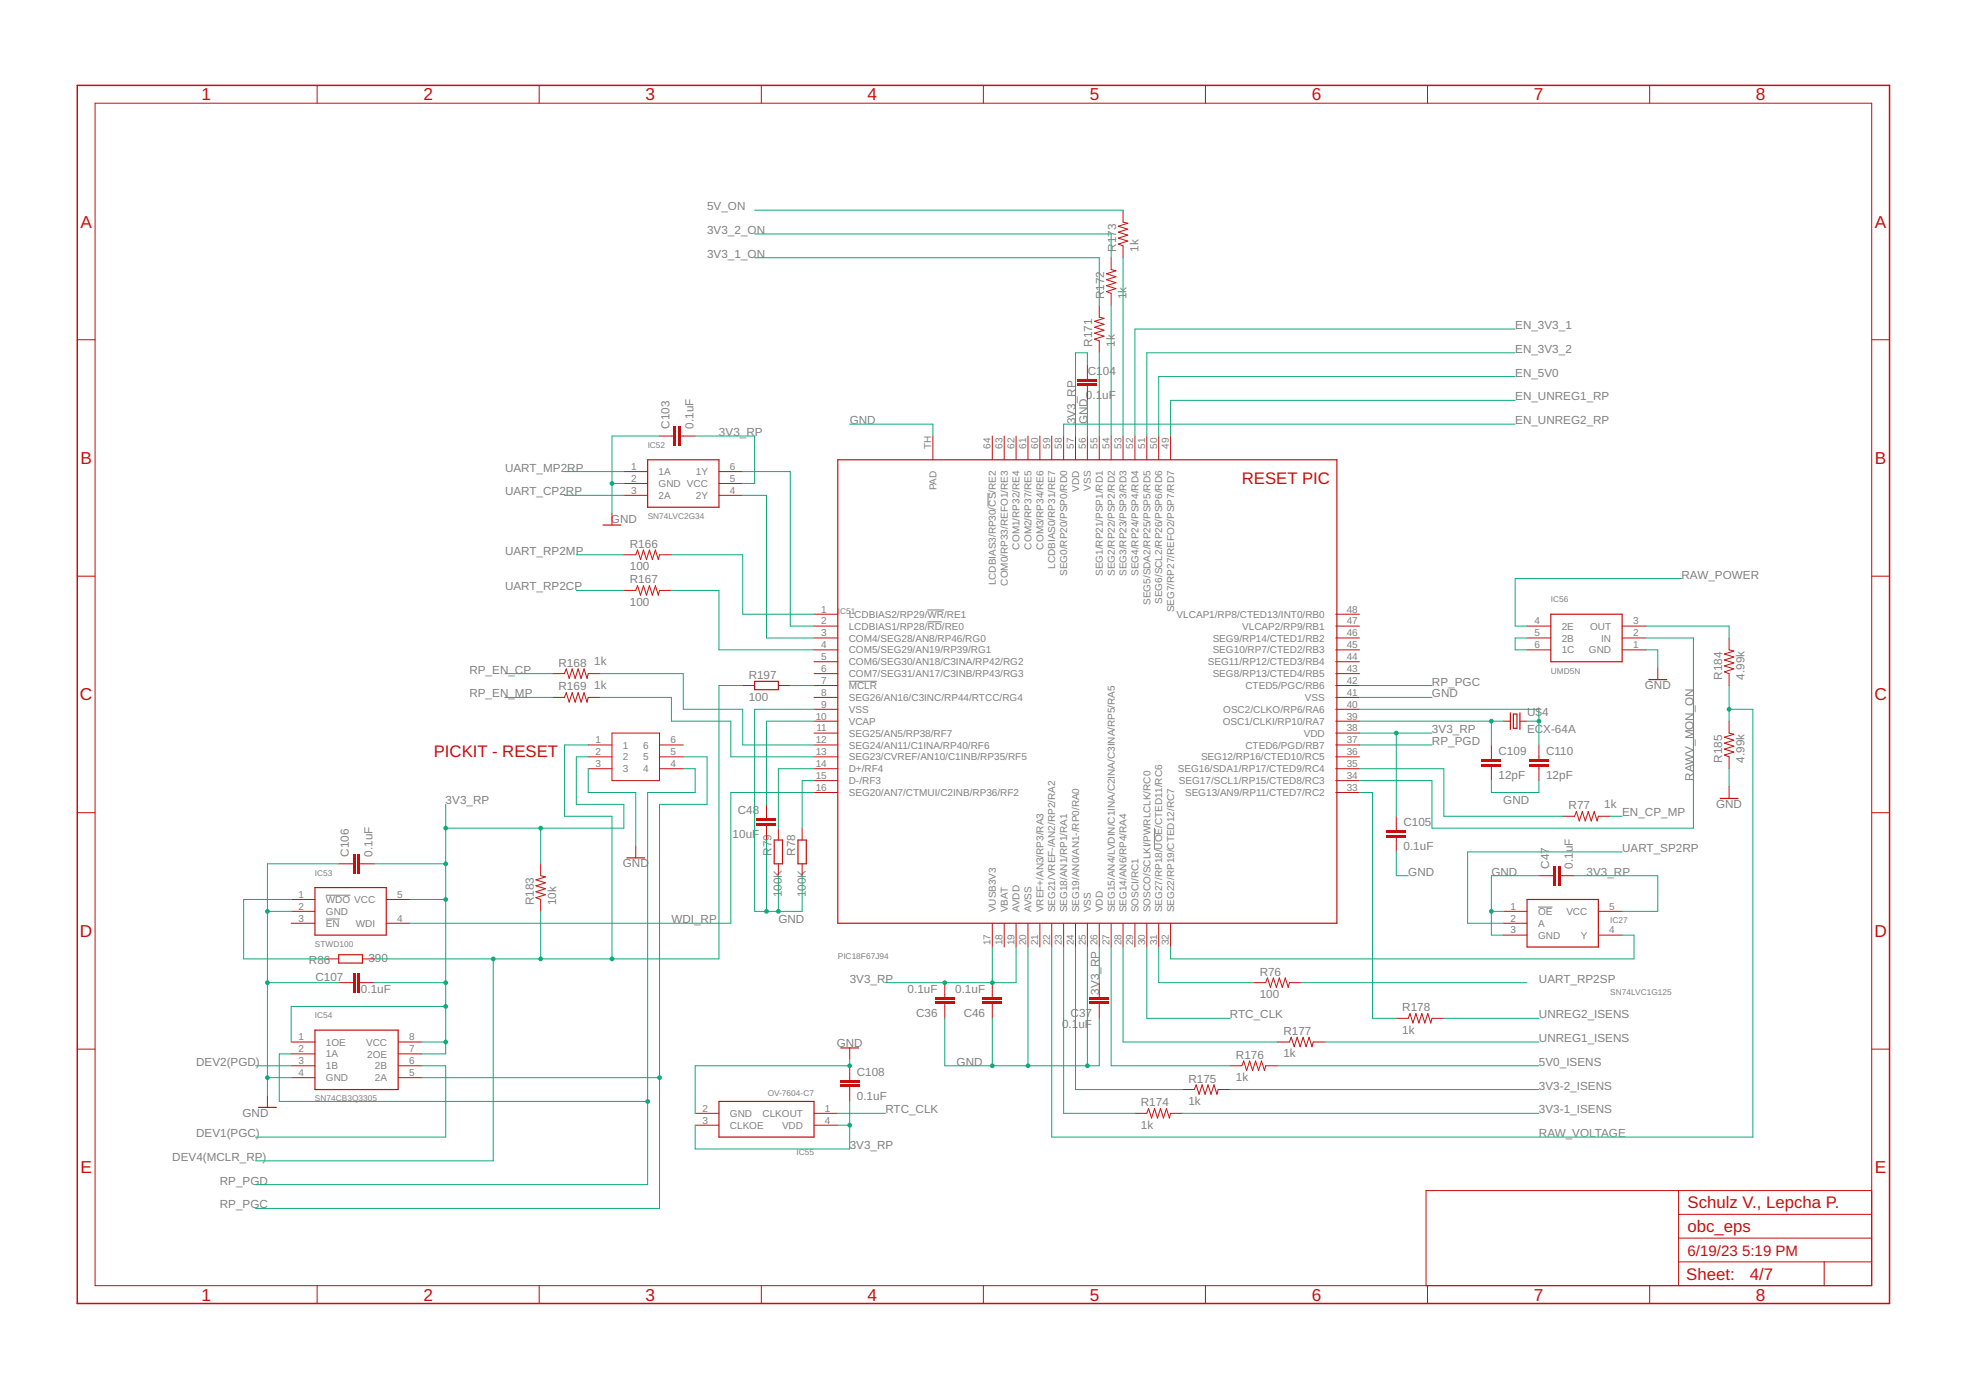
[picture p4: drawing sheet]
<svg xmlns="http://www.w3.org/2000/svg" width="420mm" height="297mm" viewBox="0 0 420 297" stroke-linecap="round" stroke-linejoin="round" font-family="sans-serif">
<defs><g id="words">
<g font-size="3.7" fill="#c90d0c">
<text x="43" y="21.4">1</text>
<text x="90.5" y="21.4">2</text>
<text x="138" y="21.4">3</text>
<text x="185.4" y="21.4">4</text>
<text x="232.9" y="21.4">5</text>
<text x="280.3" y="21.4">6</text>
<text x="327.8" y="21.4">7</text>
<text x="375.3" y="21.4">8</text>
<text x="17.2" y="48.6">A</text>
<text x="400.7" y="48.6">A</text>
<text x="17.2" y="99.2">B</text>
<text x="400.7" y="99.2">B</text>
<text x="17.1" y="149.7">C</text>
<text x="400.6" y="149.7">C</text>
<text x="17.1" y="200.2">D</text>
<text x="400.6" y="200.2">D</text>
<text x="17.2" y="250.8">E</text>
<text x="400.7" y="250.8">E</text>
<text x="43" y="277.9">1</text>
<text x="90.5" y="277.9">2</text>
<text x="138" y="277.9">3</text>
<text x="185.4" y="277.9">4</text>
<text x="232.9" y="277.9">5</text>
<text x="280.3" y="277.9">6</text>
<text x="327.8" y="277.9">7</text>
<text x="375.3" y="277.9">8</text>
</g>
<g font-size="3.6" fill="#c90d0c">
<text x="265.4" y="103.3">RESET PIC</text>
<text x="92.7" y="161.7">PICKIT - RESET</text>
<text x="360.6" y="258.2">Schulz V., Lepcha P.</text>
<text x="360.6" y="263.3">obc_eps</text>
<text x="360.4" y="273.6">Sheet:</text>
<text x="374" y="273.5">4/7</text>
</g>
<g font-size="3.2" fill="#c90d0c">
<text x="360.6" y="268.4">6/19/23</text>
<text x="372.3" y="268.4">5:19 PM</text>
</g>
<g font-size="2.5" fill="#808080">
<text x="151.1" y="44.9">5V_ON</text>
<text x="151.1" y="50">3V3_2_ON</text>
<text x="238.5" y="53.8" transform="rotate(-90 238.5 53.8)">R173</text>
<text x="243.3" y="53.8" transform="rotate(-90 243.3 53.8)">1k</text>
<text x="151.1" y="55.1">3V3_1_ON</text>
<text x="236" y="64" transform="rotate(-90 236 64)">R172</text>
<text x="240.8" y="64" transform="rotate(-90 240.8 64)">1k</text>
<text x="323.8" y="70.3">EN_3V3_1</text>
<text x="233.4" y="74.1" transform="rotate(-90 233.4 74.1)">R171</text>
<text x="238.2" y="74.1" transform="rotate(-90 238.2 74.1)">1k</text>
<text x="323.8" y="75.4">EN_3V3_2</text>
<text x="232.5" y="80.1">C1</text>
<text x="235.7" y="80.1">04</text>
<text x="323.8" y="80.5">EN_5V0</text>
<text x="232.1" y="85.2">0.1</text>
<text x="235.6" y="85.2">uF</text>
<text x="323.8" y="85.5">EN_UNREG1_RP</text>
<text x="143.1" y="91.6" transform="rotate(-90 143.1 91.6)">C103</text>
<text x="148.2" y="91.6" transform="rotate(-90 148.2 91.6)">0.1uF</text>
<text x="153.7" y="93.2">3V3_RP</text>
<text x="181.6" y="90.6">GND</text>
<text x="229.8" y="90.6" transform="rotate(-90 229.8 90.6)">3V3_RP</text>
<text x="232.4" y="90.6" transform="rotate(-90 232.4 90.6)">GND</text>
<text x="323.8" y="90.6">EN_UNREG2_RP</text>
<text x="107.9" y="100.8">UART_MP2RP</text>
<text x="107.9" y="105.9">UART_CP2RP</text>
<text x="130.6" y="111.7">GND</text>
<text x="107.9" y="118.6">UART_RP2MP</text>
<text x="134.6" y="117.1">R166</text>
<text x="134.6" y="121.9">100</text>
<text x="134.6" y="124.7">R167</text>
<text x="359.4" y="123.6">RAW_POWER</text>
<text x="107.9" y="126.2">UART_RP2CP</text>
<text x="134.6" y="129.5">100</text>
<text x="100.3" y="144">RP_EN_CP</text>
<text x="119.4" y="142.5">R168</text>
<text x="127" y="142.2">1k</text>
<text x="100.3" y="149">RP_EN_MP</text>
<text x="119.4" y="147.5">R169</text>
<text x="127" y="147.3">1k</text>
<text x="160" y="149.8">100</text>
<text x="160" y="145">R197</text>
<text x="306" y="149">GND</text>
<text x="306" y="146.5">RP_PGC</text>
<text x="351.5" y="147.3">GND</text>
<text x="368" y="145.2" transform="rotate(-90 368 145.2)">R184</text>
<text x="372.8" y="145.2" transform="rotate(-90 372.8 145.2)">4.99k</text>
<text x="326.4" y="153.1">U$</text>
<text x="329.5" y="153.1">4</text>
<text x="306" y="156.7">3V3_RP</text>
<text x="306" y="159.2">RP_PGD</text>
<text x="320.3" y="161.4">C109</text>
<text x="326.4" y="156.7">ECX-64A</text>
<text x="330.4" y="161.4">C110</text>
<text x="320.3" y="166.4">12pF</text>
<text x="330.4" y="166.4">12pF</text>
<text x="361.9" y="166.8" transform="rotate(-90 361.9 166.8)">RAWV_MON_ON</text>
<text x="368" y="163" transform="rotate(-90 368 163)">R185</text>
<text x="372.8" y="163" transform="rotate(-90 372.8 163)">4.99k</text>
<text x="95.2" y="171.9">3V3_RP</text>
<text x="321.3" y="171.9">GND</text>
<text x="335.2" y="172.9">R77</text>
<text x="342.9" y="172.7">1k</text>
<text x="366.8" y="172.7">GND</text>
<text x="156.6" y="179.1">10uF</text>
<text x="157.7" y="174.1">C48</text>
<text x="299.9" y="176.6">C105</text>
<text x="346.7" y="174.4">EN_CP_MP</text>
<text x="74.5" y="183.1" transform="rotate(-90 74.5 183.1)">C106</text>
<text x="79.6" y="183.1" transform="rotate(-90 79.6 183.1)">0.1uF</text>
<text x="133.1" y="185.4">GND</text>
<text x="164.9" y="182.8" transform="rotate(-90 164.9 182.8)">R79</text>
<text x="169.9" y="182.8" transform="rotate(-90 169.9 182.8)">R78</text>
<text x="299.9" y="181.7">0.1uF</text>
<text x="331.1" y="185.6" transform="rotate(-90 331.1 185.6)">C47</text>
<text x="336.1" y="185.6" transform="rotate(-90 336.1 185.6)">0.1uF</text>
<text x="346.7" y="182.1">UART_SP2RP</text>
<text x="167.1" y="191.7" transform="rotate(-90 167.1 191.7)">100K</text>
<text x="172.2" y="191.7" transform="rotate(-90 172.2 191.7)">100K</text>
<text x="301" y="187.1">GND</text>
<text x="318.7" y="187.1">GND</text>
<text x="339.1" y="187.1">3V3_RP</text>
<text x="114.1" y="193.5" transform="rotate(-90 114.1 193.5)">R183</text>
<text x="118.9" y="193.5" transform="rotate(-90 118.9 193.5)">10k</text>
<text x="143.5" y="197.3">WDI_RP</text>
<text x="166.4" y="197.3">GND</text>
<text x="66" y="205.9">R86</text>
<text x="67.4" y="209.6">C107</text>
<text x="78.7" y="205.7">390</text>
<text x="181.6" y="210">3V3_RP</text>
<text x="269.2" y="208.5">R76</text>
<text x="328.9" y="210">UART_RP2SP</text>
<text x="77.1" y="212.1">0.1uF</text>
<text x="194" y="212.1">0.1uF</text>
<text x="204.1" y="212.1">0.1uF</text>
<text x="234.9" y="212.5" transform="rotate(-90 234.9 212.5)">3V3_RP</text>
<text x="269.2" y="213.3">100</text>
<text x="195.8" y="217.2">C36</text>
<text x="205.9" y="217.2">C46</text>
<text x="227" y="219.8">0.1</text>
<text x="228.8" y="217.2">C37</text>
<text x="230.5" y="219.8">uF</text>
<text x="262.9" y="217.6">RTC_CLK</text>
<text x="274.3" y="221.2">R177</text>
<text x="299.7" y="220.9">1k</text>
<text x="299.7" y="216.1">R178</text>
<text x="328.9" y="217.6">UNREG2_ISENS</text>
<text x="41.9" y="227.8">DEV2(PGD)</text>
<text x="178.8" y="223.7">GND</text>
<text x="204.4" y="227.8">GND</text>
<text x="264.1" y="226.3">R176</text>
<text x="274.3" y="226">1k</text>
<text x="328.9" y="222.7">UNREG1_ISENS</text>
<text x="328.9" y="227.8">5V0_ISENS</text>
<text x="183.1" y="229.9">C108</text>
<text x="254" y="231.3">R175</text>
<text x="264.1" y="231.1">1k</text>
<text x="328.9" y="232.8">3V3-2_ISENS</text>
<text x="51.8" y="238.7">GND</text>
<text x="183.1" y="235">0.1uF</text>
<text x="189.2" y="237.9">RTC_CLK</text>
<text x="243.8" y="236.4">R174</text>
<text x="254" y="236.1">1k</text>
<text x="328.9" y="237.9">3V3-1_ISENS</text>
<text x="41.9" y="243">DEV1(PGC)</text>
<text x="181.6" y="245.5">3V3_RP</text>
<text x="243.8" y="241.2">1k</text>
<text x="328.9" y="243">RAW_VOLTAGE</text>
<text x="36.8" y="248.1">DEV4(MCLR_RP)</text>
<text x="47" y="253.2">RP_PGD</text>
<text x="47" y="258.2">RP_PGC</text>
</g>
<g font-size="2.1" fill="#808080">
<text x="199" y="95.9" transform="rotate(-90 199 95.9)">TH</text>
<text x="211.7" y="95.9" transform="rotate(-90 211.7 95.9)">64</text>
<text x="214.3" y="95.9" transform="rotate(-90 214.3 95.9)">63</text>
<text x="216.8" y="95.9" transform="rotate(-90 216.8 95.9)">62</text>
<text x="219.3" y="95.9" transform="rotate(-90 219.3 95.9)">61</text>
<text x="221.9" y="95.9" transform="rotate(-90 221.9 95.9)">60</text>
<text x="224.4" y="95.9" transform="rotate(-90 224.4 95.9)">59</text>
<text x="226.9" y="95.9" transform="rotate(-90 226.9 95.9)">58</text>
<text x="229.5" y="95.9" transform="rotate(-90 229.5 95.9)">57</text>
<text x="232" y="95.9" transform="rotate(-90 232 95.9)">56</text>
<text x="234.6" y="95.9" transform="rotate(-90 234.6 95.9)">55</text>
<text x="237.1" y="95.9" transform="rotate(-90 237.1 95.9)">54</text>
<text x="239.6" y="95.9" transform="rotate(-90 239.6 95.9)">53</text>
<text x="242.2" y="95.9" transform="rotate(-90 242.2 95.9)">52</text>
<text x="244.7" y="95.9" transform="rotate(-90 244.7 95.9)">51</text>
<text x="247.3" y="95.9" transform="rotate(-90 247.3 95.9)">50</text>
<text x="249.8" y="95.9" transform="rotate(-90 249.8 95.9)">49</text>
<text x="134.9" y="100.4">1</text>
<text x="140.8" y="101.5">1A</text>
<text x="148.7" y="101.5">1Y</text>
<text x="156" y="100.4">6</text>
<text x="134.9" y="103">2</text>
<text x="134.9" y="105.5">3</text>
<text x="140.8" y="104.1">GND VCC</text>
<text x="140.8" y="106.6">2A</text>
<text x="148.7" y="106.6">2Y</text>
<text x="156" y="105.5">4</text>
<text x="156" y="103">5</text>
<text x="200.1" y="104.8" transform="rotate(-90 200.1 104.8)">PAD</text>
<text x="230.6" y="105.1" transform="rotate(-90 230.6 105.1)">VDD</text>
<text x="233.1" y="104.8" transform="rotate(-90 233.1 104.8)">VSS</text>
<text x="217.9" y="117.4" transform="rotate(-90 217.9 117.4)">COM1/RP32/RE4</text>
<text x="220.4" y="117.4" transform="rotate(-90 220.4 117.4)">COM2/RP37/RE5</text>
<text x="223" y="117.4" transform="rotate(-90 223 117.4)">COM3/RP34/RE6</text>
<text x="212.8" y="125.1" transform="rotate(-90 212.8 125.1)">LCDBIAS3/RP30/CS/RE2</text>
<text x="215.4" y="125.2" transform="rotate(-90 215.4 125.2)">COM0/RP33/REFO1/RE3</text>
<text x="225.5" y="121.6" transform="rotate(-90 225.5 121.6)">LCDBIAS0/RP31/RE7</text>
<text x="228.1" y="123.1" transform="rotate(-90 228.1 123.1)">SEG0/RP20/PSP0/RD0</text>
<text x="235.7" y="123.1" transform="rotate(-90 235.7 123.1)">SEG1/RP21/PSP1/RD1</text>
<text x="238.2" y="123.1" transform="rotate(-90 238.2 123.1)">SEG2/RP22/PSP2/RD2</text>
<text x="240.8" y="123.1" transform="rotate(-90 240.8 123.1)">SEG3/RP23/PSP3/RD3</text>
<text x="243.3" y="123.1" transform="rotate(-90 243.3 123.1)">SEG4/RP24/PSP4/RD4</text>
<text x="175.5" y="130.9">1</text>
<text x="245.8" y="129.3" transform="rotate(-90 245.8 129.3)">SEG5/SDA2/RP25/PSP5/RD5</text>
<text x="248.4" y="129" transform="rotate(-90 248.4 129)">SEG6/SCL2/RP26/PSP6/RD6</text>
<text x="250.9" y="130.8" transform="rotate(-90 250.9 130.8)">SEG7/RP27/REFO2/PSP7/RD7</text>
<text x="287.8" y="130.9">48</text>
<text x="175.5" y="133.4">2</text>
<text x="175.5" y="136">3</text>
<text x="181.4" y="132">LCDBIAS2/RP29/WR/RE1</text>
<text x="181.4" y="134.6">LCDBIAS1/RP28/RD/RE0</text>
<text x="181.4" y="137.1">COM4/SEG28/AN8/RP46/RG0</text>
<text x="251.5" y="132">VLCAP1/RP8/CTED13/INT0/RB0</text>
<text x="259.2" y="137.1">SEG9/RP14/CTED1/RB2</text>
<text x="265.5" y="134.6">VLCAP2/RP9/RB1</text>
<text x="287.8" y="136">46</text>
<text x="287.8" y="133.4">47</text>
<text x="327.9" y="136">5</text>
<text x="327.9" y="133.4">4</text>
<text x="333.8" y="137.1">2B</text>
<text x="333.8" y="134.6">2E</text>
<text x="339.8" y="134.6">OUT</text>
<text x="342.2" y="137.1">IN</text>
<text x="349" y="136">2</text>
<text x="349" y="133.4">3</text>
<text x="175.5" y="138.5">4</text>
<text x="175.5" y="141.1">5</text>
<text x="175.5" y="143.6">6</text>
<text x="181.4" y="139.6">COM5/SEG29/AN19/RP39/RG1</text>
<text x="181.4" y="142.2">COM6/SEG30/AN18/C3INA/RP42/RG2</text>
<text x="258.1" y="142.2">SEG11/RP12/CTED3/RB4</text>
<text x="259.2" y="139.6">SEG10/RP7/CTED2/RB3</text>
<text x="287.8" y="143.6">43</text>
<text x="287.8" y="141.1">44</text>
<text x="287.8" y="138.5">45</text>
<text x="327.9" y="138.5">6</text>
<text x="333.8" y="139.6">1C</text>
<text x="339.6" y="139.6">GND</text>
<text x="349" y="138.5">1</text>
<text x="175.5" y="146.1">7</text>
<text x="175.5" y="148.7">8</text>
<text x="181.4" y="144.7">COM7/SEG31/AN17/C3INB/RP43/RG3</text>
<text x="181.4" y="147.3">MCLR</text>
<text x="181.4" y="149.8">SEG26/AN16/C3INC/RP44/RTCC/RG4</text>
<text x="259.2" y="144.7">SEG8/RP13/CTED4/RB5</text>
<text x="266.2" y="147.3">CTED5/PGC/RB6</text>
<text x="278.9" y="149.8">VSS</text>
<text x="287.8" y="148.7">41</text>
<text x="287.8" y="146.1">42</text>
<text x="174.3" y="153.8">10</text>
<text x="175.5" y="151.2">9</text>
<text x="181.4" y="152.3">VSS</text>
<text x="181.4" y="154.9">VCAP</text>
<text x="261.3" y="154.9">OSC1/CLKI/RP10/RA7</text>
<text x="261.4" y="152.3">OSC2/CLKO/RP6/RA6</text>
<text x="287.8" y="153.8">39</text>
<text x="287.8" y="151.2">40</text>
<text x="127.3" y="158.8">1</text>
<text x="127.3" y="161.4">2</text>
<text x="133.1" y="160">1</text>
<text x="137.4" y="160">6</text>
<text x="143.3" y="161.4">5</text>
<text x="143.3" y="158.8">6</text>
<text x="174.3" y="158.8">12</text>
<text x="174.3" y="161.4">13</text>
<text x="174.5" y="156.3">11</text>
<text x="181.4" y="157.4">SEG25/AN5/RP38/RF7</text>
<text x="181.4" y="160">SEG24/AN11/C1INA/RP40/RF6</text>
<text x="266.2" y="160">CTED6/PGD/RB7</text>
<text x="278.6" y="157.4">VDD</text>
<text x="287.8" y="161.4">36</text>
<text x="287.8" y="158.8">37</text>
<text x="287.8" y="156.3">38</text>
<text x="127.3" y="163.9">3</text>
<text x="133.1" y="162.5">2</text>
<text x="133.1" y="165">3</text>
<text x="137.4" y="165">4</text>
<text x="137.4" y="162.5">5</text>
<text x="143.3" y="163.9">4</text>
<text x="174.3" y="163.9">14</text>
<text x="174.3" y="166.5">15</text>
<text x="181.4" y="162.5">SEG23/CVREF/AN10/C1INB/RP35/RF5</text>
<text x="181.4" y="165">D+/RF4</text>
<text x="181.4" y="167.6">D-/RF3</text>
<text x="251.7" y="165">SEG16/SDA1/RP17/CTED9/RC4</text>
<text x="251.9" y="167.6">SEG17/SCL1/RP15/CTED8/RC3</text>
<text x="256.7" y="162.5">SEG12/RP16/CTED10/RC5</text>
<text x="287.8" y="166.5">34</text>
<text x="287.8" y="163.9">35</text>
<text x="174.3" y="169">16</text>
<text x="181.4" y="170.1">SEG20/AN7/CTMUI/C2INB/RP36/RF2</text>
<text x="253.3" y="170.1">SEG13/AN9/RP11/CTED7/RC2</text>
<text x="287.8" y="169">33</text>
<text x="63.8" y="191.9">1</text>
<text x="84.9" y="191.9">5</text>
<text x="63.8" y="194.4">2</text>
<text x="63.8" y="196.9">3</text>
<text x="69.6" y="193">WDO VCC</text>
<text x="69.6" y="195.5">GND</text>
<text x="84.9" y="196.9">4</text>
<text x="212.8" y="195" transform="rotate(-90 212.8 195)">VUSB3V3</text>
<text x="215.4" y="195" transform="rotate(-90 215.4 195)">VBAT</text>
<text x="217.9" y="195" transform="rotate(-90 217.9 195)">AVDD</text>
<text x="220.4" y="195" transform="rotate(-90 220.4 195)">AVSS</text>
<text x="223" y="195" transform="rotate(-90 223 195)">VREF+/AN3/RP3/RA3</text>
<text x="225.5" y="195" transform="rotate(-90 225.5 195)">SEG21/VREF-/AN2/RP2/RA2</text>
<text x="228.1" y="195" transform="rotate(-90 228.1 195)">SEG18/AN1/RP1/RA1</text>
<text x="230.6" y="195" transform="rotate(-90 230.6 195)">SEG19/AN0/AN1-/RP0/RA0</text>
<text x="233.1" y="195" transform="rotate(-90 233.1 195)">VSS</text>
<text x="235.7" y="195" transform="rotate(-90 235.7 195)">VDD</text>
<text x="238.2" y="195" transform="rotate(-90 238.2 195)">SEG15/AN4/LVDIN/C1INA/C2INA/C3INA/RP5/RA5</text>
<text x="240.8" y="195" transform="rotate(-90 240.8 195)">SEG14/AN6/RP4/RA4</text>
<text x="243.3" y="195" transform="rotate(-90 243.3 195)">SOSCI/RC1</text>
<text x="245.8" y="195" transform="rotate(-90 245.8 195)">SOSCO/SCLKI/PWRLCLK/RC0</text>
<text x="248.4" y="195" transform="rotate(-90 248.4 195)">SEG27/RP18/UOE/CTED11/RC6</text>
<text x="250.9" y="195" transform="rotate(-90 250.9 195)">SEG22/RP19/CTED12/RC7</text>
<text x="322.8" y="194.4">1</text>
<text x="322.8" y="196.9">2</text>
<text x="328.7" y="195.5">OE</text>
<text x="334.7" y="195.5">VCC</text>
<text x="343.9" y="194.4">5</text>
<text x="69.6" y="198">EN</text>
<text x="76.1" y="198">WDI</text>
<text x="211.7" y="202" transform="rotate(-90 211.7 202)">17</text>
<text x="214.3" y="202" transform="rotate(-90 214.3 202)">18</text>
<text x="216.8" y="202" transform="rotate(-90 216.8 202)">19</text>
<text x="219.3" y="202" transform="rotate(-90 219.3 202)">20</text>
<text x="221.9" y="202" transform="rotate(-90 221.9 202)">21</text>
<text x="224.4" y="202" transform="rotate(-90 224.4 202)">22</text>
<text x="226.9" y="202" transform="rotate(-90 226.9 202)">23</text>
<text x="229.5" y="202" transform="rotate(-90 229.5 202)">24</text>
<text x="232" y="202" transform="rotate(-90 232 202)">25</text>
<text x="234.6" y="202" transform="rotate(-90 234.6 202)">26</text>
<text x="237.1" y="202" transform="rotate(-90 237.1 202)">27</text>
<text x="239.6" y="202" transform="rotate(-90 239.6 202)">28</text>
<text x="242.2" y="202" transform="rotate(-90 242.2 202)">29</text>
<text x="244.7" y="202" transform="rotate(-90 244.7 202)">30</text>
<text x="247.3" y="202" transform="rotate(-90 247.3 202)">31</text>
<text x="249.8" y="202" transform="rotate(-90 249.8 202)">32</text>
<text x="322.8" y="199.5">3</text>
<text x="328.7" y="198">A</text>
<text x="328.7" y="200.6">GND</text>
<text x="337.8" y="200.6">Y</text>
<text x="343.9" y="199.5">4</text>
<text x="63.8" y="222.3">1</text>
<text x="63.8" y="224.9">2</text>
<text x="63.8" y="227.4">3</text>
<text x="69.6" y="223.4">1OE</text>
<text x="69.6" y="226">1A</text>
<text x="78.2" y="223.4">VCC</text>
<text x="78.5" y="226">2OE</text>
<text x="87.4" y="227.4">6</text>
<text x="87.4" y="224.9">7</text>
<text x="87.4" y="222.3">8</text>
<text x="63.8" y="229.9">4</text>
<text x="69.6" y="228.5">1B</text>
<text x="69.6" y="231.1">GND</text>
<text x="80.1" y="231.1">2A</text>
<text x="80.1" y="228.5">2B</text>
<text x="87.4" y="229.9">5</text>
<text x="150.1" y="237.6">2</text>
<text x="156" y="238.7">GND</text>
<text x="163" y="238.7">CLKOUT</text>
<text x="176.3" y="237.6">1</text>
<text x="150.1" y="240.1">3</text>
<text x="156" y="241.2">CLKOE</text>
<text x="167.1" y="241.2">VDD</text>
<text x="176.3" y="240.1">4</text>
</g>
<g font-size="1.8" fill="#808080">
<text x="138.4" y="95.7">IC52</text>
<text x="138.4" y="110.9">SN74LVC2G34</text>
<text x="179.1" y="131.3">I</text>
<text x="179.5" y="131.3">C51</text>
<text x="331.4" y="128.7">IC56</text>
<text x="331.4" y="144">UMD5N</text>
<text x="67.3" y="187.1">IC53</text>
<text x="344.1" y="197.3">IC27</text>
<text x="67.3" y="202.4">STWD100</text>
<text x="179.1" y="204.9">PIC18F67J94</text>
<text x="344.1" y="212.5">SN74LVC1G125</text>
<text x="67.3" y="217.6">IC54</text>
<text x="67.3" y="235.4">SN74CB3Q3305</text>
<text x="164.1" y="234.1">OV-7604-C7</text>
<text x="170.2" y="246.8">IC55</text>
</g>
</g></defs>
<path d="M211.2 105.3v3M198.2 130.3h3.6M198.2 132.9h3.1M181.4 145.6h6M246.7 176.9v4.6M69.6 191.3h5.3M69.6 196.4h3M328.7 193.8h3.1" fill="none" stroke="#808080" stroke-width=".21"/>
<g fill="none" stroke="#c90d0c" stroke-width=".21">
<path d="M143.5 93.2h.5M145.5 93.2h.5M199.4 93.2v5.1M212.1 93.2v5.1M214.6 93.2v5.1M217.1 93.2v5.1M219.7 93.2v5.1M222.2 93.2v5.1M224.8 93.2v5.1M227.3 93.2v5.1M229.8 93.2v5.1M232.4 93.2v5.1"/>
<path d="M234.9 93.2v5.1M237.5 93.2v5.1M240 93.2v5.1M242.5 93.2v5.1M245.1 93.2v5.1M247.6 93.2v5.1M250.2 93.2v5.1M130.8 109.7v2.5M133.3 100.8h5.1M133.3 103.3h5.1M133.3 105.9h5.1M153.6 100.8h5.1"/>
<path d="M153.6 103.3h5.1M153.6 105.9h5.1M174 131.3h5M174 133.8h5M174 136.3h5M174 138.9h5M285.5 131.3h5M285.5 133.8h5M285.5 136.3h5M285.5 138.9h5M174 141.4h5M174 144h5"/>
<path d="M174 146.5h5M174 149h5M174 151.6h5M174 154.1h5M174 156.7h5M174 159.2h5M285.5 141.4h5M285.5 144h5M285.5 146.5h5M285.5 149h5M285.5 151.6h5M285.5 154.1h5"/>
<path d="M285.5 156.7h5M285.5 159.2h5M174 161.7h5M174 164.3h5M174 166.8h5M174 169.4h5M285.5 161.7h5M285.5 164.3h5M285.5 166.8h5M285.5 169.4h5M212.1 197.3v5.1M214.6 197.3v5.1"/>
<path d="M217.1 197.3v5.1M219.7 197.3v5.1M222.2 197.3v5.1M224.8 197.3v5.1M227.3 197.3v5.1M229.8 197.3v5.1M232.4 197.3v5.1M234.9 197.3v5.1M237.5 197.3v5.1M240 197.3v5.1M242.5 197.3v5.1M245.1 197.3v5.1"/>
<path d="M247.6 197.3v5.1M250.2 197.3v5.1"/>
</g>
<path d="M138.4 98.3h15.2v10.1h-15.2zM179 98.3h106.7v99h-106.7zM128.9 112.2h3.8" fill="none" stroke="#c90d0c" stroke-width=".25"/>
<g fill="#c90d0c">
<path d="M145 91.1h.5v4.1h-.5z" fill-rule="evenodd"/>
<path d="M144 91.1h.5v4.1h-.5z" fill-rule="evenodd"/>
</g>
<g fill="#c90d0c">
<path d="M145 91.1h.5v4.1h-.5zM145 91.1v4.1h.5v-4.1z"/>
<path d="M144 91.1h.5v4.1h-.5zM144 91.1v4.1h.5v-4.1z"/>
</g>
<path d="M140.9 93.2h2.6M146 93.2h2.6M232.4 80.5v.5M232.4 82.5v.5M133.3 118.6h2.6l.3-1.1 .7 2.1 .6-2.1 .7 2.1 .6-2.1 .6 2.1 .7-2.1 .6 2.1 .2-1h2.6M133.3 126.2h2.6l.3-1 .7 2 .6-2 .7 2 .6-2 .6 2 .7-2 .6 2 .2-1h2.6M118.1 144h2.5l.4-1.1 .6 2.1 .7-2.1 .6 2.1 .6-2.1 .7 2.1 .6-2.1 .7 2.1 .2-1h2.5M118.1 149h2.5l.4-1 .6 2.1 .7-2.1 .6 2.1 .6-2.1 .7 2.1 .6-2.1 .7 2.1 .2-1.1h2.5" fill="none" stroke="#c90d0c" stroke-width=".21"/>
<g fill="#c90d0c">
<path d="M230.4 81h4v.5h-4z" fill-rule="evenodd"/>
<path d="M230.4 82h4v.5h-4z" fill-rule="evenodd"/>
</g>
<g fill="#c90d0c">
<path d="M230.4 81h4v.5h-4zM230.4 81v.5h4v-.5z"/>
<path d="M230.4 82h4v.5h-4zM230.4 82v.5h4v-.5z"/>
</g>
<path d="M232.4 77.9v2.6M232.4 83v2.6M298.4 177v.5M298.4 179v.5" fill="none" stroke="#c90d0c" stroke-width=".21"/>
<g fill="#c90d0c">
<path d="M296.4 178.5h4v.5h-4z" fill-rule="evenodd"/>
<path d="M296.4 177.5h4v.5h-4z" fill-rule="evenodd"/>
</g>
<g fill="#c90d0c">
<path d="M296.4 178.5h4v.5h-4zM296.4 178.5v.5h4v-.5z"/>
<path d="M296.4 177.5h4v.5h-4zM296.4 177.5v.5h4v-.5z"/>
</g>
<path d="M298.4 174.4v2.6M298.4 179.5v2.6M62.2 192.2h5.1M62.2 194.8h5.1M62.2 197.3h5.1M74.9 184.6h.5M77 184.6h.5M82.5 192.2h5.1M82.5 197.3h5.1" fill="none" stroke="#c90d0c" stroke-width=".21"/>
<path d="M67.3 189.7h15.2v10.1h-15.2z" fill="none" stroke="#c90d0c" stroke-width=".25"/>
<g fill="#c90d0c">
<path d="M76.5 182.6h.5v4h-.5z" fill-rule="evenodd"/>
<path d="M75.4 182.6h.5v4h-.5z" fill-rule="evenodd"/>
</g>
<g fill="#c90d0c">
<path d="M76.5 182.6h.5v4h-.5zM76.5 182.6v4h.5v-4z"/>
<path d="M75.4 182.6h.5v4h-.5zM75.4 182.6v4h.5v-4z"/>
</g>
<path d="M72.4 184.6h2.5M77.5 184.6h2.5M74.9 210h.5M77 210h.5M62.2 222.7h5.1M62.2 225.2h5.1M62.2 227.8h5.1M62.2 230.3h5.1M85.1 222.7h5.1M85.1 225.2h5.1M85.1 227.8h5.1M85.1 230.3h5.1" fill="none" stroke="#c90d0c" stroke-width=".21"/>
<path d="M67.3 220.1h17.8v12.7h-17.8z" fill="none" stroke="#c90d0c" stroke-width=".25"/>
<g fill="#c90d0c">
<path d="M76.5 208h.5v4h-.5z" fill-rule="evenodd"/>
<path d="M75.4 208h.5v4h-.5z" fill-rule="evenodd"/>
</g>
<g fill="#c90d0c">
<path d="M76.5 208h.5v4h-.5zM76.5 208v4h.5v-4z"/>
<path d="M75.4 208h.5v4h-.5zM75.4 208v4h.5v-4z"/>
</g>
<path d="M237.5 55.1v2.5l1 .3-2 .6 2 .6-2 .7 2 .6-2 .6 2 .7-2 .6 1 .4v2.5M240 44.9v2.6l1 .2-2 .6 2 .7-2 .6 2 .6-2 .7 2 .6-2 .7 1 .3v2.6M234.9 65.2v2.6l1 .2-2 .7 2 .6-2 .6 2 .7-2 .6 2 .6-2 .7 1 .4v2.5M72.4 210h2.5M77.5 210h2.5M57.1 234.1v2.5M148.6 237.9h5M174 237.9h5M181.6 230.3v.5M181.6 232.3v.5M148.6 240.5h5M174 240.5h5" fill="none" stroke="#c90d0c" stroke-width=".21"/>
<path d="M55.2 236.6h3.9M153.6 235.4h20.4v7.6h-20.4z" fill="none" stroke="#c90d0c" stroke-width=".25"/>
<g fill="#c90d0c">
<path d="M179.6 231.8h4v.5h-4z" fill-rule="evenodd"/>
<path d="M179.6 230.8h4v.5h-4z" fill-rule="evenodd"/>
</g>
<g fill="#c90d0c">
<path d="M179.6 231.8h4v.5h-4zM179.6 231.8v.5h4v-.5z"/>
<path d="M179.6 230.8h4v.5h-4zM179.6 230.8v.5h4v-.5z"/>
</g>
<g fill="none" stroke="#c90d0c" stroke-width=".21">
<path d="M326.3 138.9h5.1M326.3 136.3h5.1M326.3 133.8h5.1M346.7 138.9h5M346.7 136.3h5M346.7 133.8h5M321.3 154.1h1.5M324.8 154.1h1.5M318.7 161.7v.5M318.7 163.8v.5M115.5 184.6v2.5l1.1 .3-2.1 .6 2.1 .7-2.1 .6 2.1 .6-2.1 .7 2.1 .6-2.1 .6 1 .4v2.6M135.9 180.8v2.5"/>
<path d="M298.4 217.6h2.5l.4-1 .7 2 .6-2 .6 2 .7-2 .6 2 .6-2 .7 2 .2-1h2.6M181.6 223.9v2.6M181.6 227.8v2.5M181.6 232.8v2.6M242.5 237.9h2.6l.4-1 .6 2 .6-2 .7 2 .6-2 .6 2 .7-2 .6 2 .3-1h2.5M252.7 232.8h2.5l.4-1 .7 2 .6-2 .6 2 .7-2 .6 2 .6-2 .7 2 .2-1h2.6M262.9 227.8h2.5l.4-1.1 .6 2.1 .7-2.1 .6 2.1 .6-2.1 .7 2.1 .6-2.1 .6 2.1 .3-1h2.5M273 222.7h2.6l.3-1 .7 2 .6-2 .7 2 .6-2 .6 2 .7-2 .6 2 .2-1h2.6"/>
</g>
<path d="M331.4 131.3h15.3v10.1h-15.3zM322.8 152.3v3.6M323.4 152.6h.8v3h-.8zM324.8 152.3v3.6M134 183.3h3.8M179.7 223.9h3.8" fill="none" stroke="#c90d0c" stroke-width=".25"/>
<g fill="#c90d0c">
<path d="M316.7 163.3h4.1v.5h-4.1z" fill-rule="evenodd"/>
<path d="M316.7 162.2h4.1v.6h-4.1z" fill-rule="evenodd"/>
</g>
<g fill="#c90d0c">
<path d="M316.7 163.3h4.1v.5h-4.1zM316.7 163.3v.5h4.1v-.5z"/>
<path d="M316.7 162.2h4.1v.6h-4.1zM316.7 162.2v.6h4.1v-.6z"/>
</g>
<path d="M318.7 159.2v2.5M318.7 164.3v2.5M328.9 161.7v.5M328.9 163.8v.5" fill="none" stroke="#c90d0c" stroke-width=".21"/>
<g fill="#c90d0c">
<path d="M326.9 163.3h4v.5h-4z" fill-rule="evenodd"/>
<path d="M326.9 162.2h4v.6h-4z" fill-rule="evenodd"/>
</g>
<g fill="#c90d0c">
<path d="M326.9 163.3h4v.5h-4zM326.9 163.3v.5h4v-.5z"/>
<path d="M326.9 162.2h4v.6h-4zM326.9 162.2v.6h4v-.6z"/>
</g>
<g fill="none" stroke="#c90d0c" stroke-width=".21">
<path d="M67.8 18.2v3.9M115.2 18.2v3.9M162.7 18.2v3.9M210.2 18.2v3.9M257.6 18.2v3.9M305.1 18.2v3.9M352.6 18.2v3.9M20.3 22.1h379.7v252.6h-379.7zM16.5 72.6h3.8M400 72.6h3.8M16.5 123.1h3.8M369.5 136.3v2.6l1 .2-2 .7 2 .6-2 .6 2 .7-2 .6 2 .6-2 .7 1 .4v2.5"/>
<path d="M400 123.1h3.8M125.7 159.2h5.1M130.8 156.7h10.1v10.1h-10.1zM140.9 159.2h5.1M158.7 146.5h2.6M166.3 146.5h2.6M328.9 159.2v2.5M354.3 142.7v2.5M369.5 154.1v2.6l1 .2-2 .6 2 .7-2 .6 2 .6-2 .7 2 .6-2 .7 1 .3v2.6M16.5 173.7h3.8M125.7 161.7h5.1M125.7 164.3h5.1"/>
<path d="M140.9 161.7h5.1M140.9 164.3h5.1M328.9 164.3v2.5M369.5 168.1v2.5M400 173.7h3.8M201.9 212.5v.5M201.9 214.6v.5M16.5 224.2h3.8M400 224.2h3.8M358.7 254.4v20.3M358.7 259.5h41.3M400 254.4h-95.2v20.3"/>
<path d="M67.8 274.7v3.9M115.2 274.7v3.9M162.7 274.7v3.9M210.2 274.7v3.9M257.6 274.7v3.9M305.1 274.7v3.9M352.6 274.7v3.9M358.7 269.7h41.3M358.7 264.6h41.3M389.8 269.7v5"/>
</g>
<path d="M161.3 145.6h5v1.8h-5zM352.4 145.2h3.8M367.6 170.6h3.8" fill="none" stroke="#c90d0c" stroke-width=".25"/>
<path d="M16.5 18.2h387.3v260.4h-387.3z" fill="none" stroke="#c90d0c" stroke-width=".32"/>
<g fill="#c90d0c">
<path d="M199.9 213h4v.6h-4z" fill-rule="evenodd"/>
<path d="M199.9 214.1h4v.5h-4z" fill-rule="evenodd"/>
</g>
<g fill="#c90d0c">
<path d="M199.9 213h4v.6h-4zM199.9 213v.6h4v-.6z"/>
<path d="M199.9 214.1h4v.5h-4zM199.9 214.1v.5h4v-.5z"/>
</g>
<path d="M201.9 210v2.5M201.9 215.1v2.5M234.9 212.5v.5M234.9 214.6v.5" fill="none" stroke="#c90d0c" stroke-width=".21"/>
<g fill="#c90d0c">
<path d="M232.9 213h4.1v.6h-4.1z" fill-rule="evenodd"/>
<path d="M232.9 214.1h4.1v.5h-4.1z" fill-rule="evenodd"/>
</g>
<g fill="#c90d0c">
<path d="M232.9 213h4.1v.6h-4.1zM232.9 213v.6h4.1v-.6z"/>
<path d="M232.9 214.1h4.1v.5h-4.1zM232.9 214.1v.5h4.1v-.5z"/>
</g>
<path d="M212.1 212.5v.5M212.1 214.6v.5M234.9 210v2.5M234.9 215.1v2.5" fill="none" stroke="#c90d0c" stroke-width=".21"/>
<g fill="#c90d0c">
<path d="M210 213h4.1v.6h-4.1z" fill-rule="evenodd"/>
<path d="M210 214.1h4.1v.5h-4.1z" fill-rule="evenodd"/>
</g>
<g fill="#c90d0c">
<path d="M210 213h4.1v.6h-4.1zM210 213v.6h4.1v-.6z"/>
<path d="M210 214.1h4.1v.5h-4.1zM210 214.1v.5h4.1v-.5z"/>
</g>
<path d="M321.3 194.8h5M321.3 197.3h5M321.3 199.8h5M331.4 187.1h.5M333.5 187.1h.5M341.6 194.8h5.1M341.6 199.8h5.1M212.1 210v2.5M212.1 215.1v2.5M267.9 210h2.6l.4-1 .6 2 .6-2 .7 2 .6-2 .6 2 .7-2 .6 2 .3-1h2.5" fill="none" stroke="#c90d0c" stroke-width=".21"/>
<path d="M326.3 192.2h15.3v10.2h-15.3z" fill="none" stroke="#c90d0c" stroke-width=".25"/>
<g fill="#c90d0c">
<path d="M333 185.1h.5v4.1h-.5z" fill-rule="evenodd"/>
<path d="M331.9 185.1h.5v4.1h-.5z" fill-rule="evenodd"/>
</g>
<g fill="#c90d0c">
<path d="M333 185.1h.5v4.1h-.5zM333 185.1v4.1h.5v-4.1z"/>
<path d="M331.9 185.1h.5v4.1h-.5zM331.9 185.1v4.1h.5v-4.1z"/>
</g>
<path d="M163.8 174.4v.5M163.8 176.5v.5M166.3 177v2.5M171.4 177v2.5M334 174.4h2.5l.4-1 .6 2.1 .7-2.1 .6 2.1 .6-2.1 .7 2.1 .6-2.1 .6 2.1 .3-1.1h2.5M166.3 184.6v2.5M171.4 184.6v2.5M328.9 187.1h2.5M334 187.1h2.5" fill="none" stroke="#c90d0c" stroke-width=".21"/>
<path d="M165.5 179.5h1.7v5.1h-1.7zM170.5 179.5h1.8v5.1h-1.8z" fill="none" stroke="#c90d0c" stroke-width=".25"/>
<g fill="#c90d0c">
<path d="M161.8 176h4v.5h-4z" fill-rule="evenodd"/>
<path d="M161.8 174.9h4v.6h-4z" fill-rule="evenodd"/>
</g>
<g fill="#c90d0c">
<path d="M161.8 176h4v.5h-4zM161.8 176v.5h4v-.5z"/>
<path d="M161.8 174.9h4v.6h-4zM161.8 174.9v.6h4v-.6z"/>
</g>
<path d="M163.8 171.9v2.5M163.8 177v2.5M69.8 204.9h2.6M77.5 204.9h2.5" fill="none" stroke="#c90d0c" stroke-width=".21"/>
<path d="M72.4 204h5.1v1.8h-5.1z" fill="none" stroke="#c90d0c" stroke-width=".25"/>
<path d="M140.9 93.2h-10.1v16.5M130.8 103.3h2.5" fill="none" stroke="#0dab76" stroke-width=".21"/>
<circle cx="130.8" cy="103.3" r=".51" fill="#0dab76"/>
<path d="M130.3 103.3a.51 .51 0 0 1 1 0 .51 .51 0 0 1-1 0zM130.3 103.3a.51 .51 0 0 0 1 0 .51 .51 0 0 0-1 0z" fill="#0dab76"/>
<path d="M57.1 194.8h5.1M72.4 184.6h-15.3v49.5" fill="none" stroke="#0dab76" stroke-width=".21"/>
<circle cx="57.1" cy="194.8" r=".51" fill="#0dab76"/>
<path d="M56.6 194.8a.55 .55 0 0 1 1.1 0 .55 .55 0 0 1-1.1 0zM56.6 194.8a.55 .55 0 0 0 1.1 0 .55 .55 0 0 0-1.1 0z" fill="#0dab76"/>
<path d="M57.1 210h15.3" fill="none" stroke="#0dab76" stroke-width=".21"/>
<circle cx="57.1" cy="210" r=".51" fill="#0dab76"/>
<path d="M56.6 210a.55 .55 0 0 1 1.1 0 .55 .55 0 0 1-1.1 0zM56.6 210a.55 .55 0 0 0 1.1 0 .55 .55 0 0 0-1.1 0z" fill="#0dab76"/>
<path d="M57.1 230.3h5.1" fill="none" stroke="#0dab76" stroke-width=".21"/>
<circle cx="57.1" cy="230.3" r=".51" fill="#0dab76"/>
<path d="M56.6 230.3a.55 .55 0 0 1 1.1 0 .55 .55 0 0 1-1.1 0zM56.6 230.3a.55 .55 0 0 0 1.1 0 .55 .55 0 0 0-1.1 0z" fill="#0dab76"/>
<path d="M181.6 226.5v1.3h-33v10.1" fill="none" stroke="#0dab76" stroke-width=".21"/>
<circle cx="181.6" cy="227.8" r=".51" fill="#0dab76"/>
<path d="M181.1 227.8a.51 .51 0 0 1 1 0 .51 .51 0 0 1-1 0zM181.1 227.8a.51 .51 0 0 0 1 0 .51 .51 0 0 0-1 0z" fill="#0dab76"/>
<path d="M351.7 138.9h2.6v3.8M125.7 164.3v5.1h10.2v11.4M369.5 164.3v3.8M212.1 217.6v10.2M219.7 202.4v25.4h-17.8v-10.2" fill="none" stroke="#0dab76" stroke-width=".21"/>
<circle cx="212.1" cy="227.8" r=".51" fill="#0dab76"/>
<path d="M211.6 227.8a.51 .51 0 0 1 1 0 .51 .51 0 0 1-1 0zM211.6 227.8a.51 .51 0 0 0 1 0 .51 .51 0 0 0-1 0z" fill="#0dab76"/>
<path d="M234.9 217.6v10.2h-2.5" fill="none" stroke="#0dab76" stroke-width=".21"/>
<circle cx="219.7" cy="227.8" r=".51" fill="#0dab76"/>
<path d="M219.2 227.8a.51 .51 0 0 1 1 0 .51 .51 0 0 1-1 0zM219.2 227.8a.51 .51 0 0 0 1 0 .51 .51 0 0 0-1 0z" fill="#0dab76"/>
<path d="M232.4 202.4v25.4h-12.7" fill="none" stroke="#0dab76" stroke-width=".21"/>
<circle cx="232.4" cy="227.8" r=".51" fill="#0dab76"/>
<path d="M231.9 227.8a.51 .51 0 0 1 1 0 .51 .51 0 0 1-1 0zM231.9 227.8a.51 .51 0 0 0 1 0 .51 .51 0 0 0-1 0z" fill="#0dab76"/>
<path d="M290.5 149h15.5M318.7 166.8v2.6h10.2v-2.6M298.4 182.1v5h2.5M318.7 194.8h2.6M328.9 187.1h-10.2v12.7h2.6" fill="none" stroke="#0dab76" stroke-width=".21"/>
<circle cx="318.7" cy="194.8" r=".51" fill="#0dab76"/>
<path d="M318.2 194.8a.51 .51 0 0 1 1 0 .51 .51 0 0 1-1 0zM318.2 194.8a.51 .51 0 0 0 1 0 .51 .51 0 0 0-1 0z" fill="#0dab76"/>
<path d="M232.4 85.6v7.6M163.8 179.5v15.3h7.6v-7.7M166.3 187.1v7.7" fill="none" stroke="#0dab76" stroke-width=".21"/>
<circle cx="166.3" cy="194.8" r=".51" fill="#0dab76"/>
<path d="M165.8 194.8a.55 .55 0 0 1 1.1 0 .55 .55 0 0 1-1.1 0zM165.8 194.8a.55 .55 0 0 0 1.1 0 .55 .55 0 0 0-1.1 0z" fill="#0dab76"/>
<path d="M174 151.6h-12.7v43.2h2.5" fill="none" stroke="#0dab76" stroke-width=".21"/>
<circle cx="163.8" cy="194.8" r=".51" fill="#0dab76"/>
<path d="M163.3 194.8a.51 .51 0 0 1 1 0 .51 .51 0 0 1-1 0zM163.3 194.8a.51 .51 0 0 0 1 0 .51 .51 0 0 0-1 0z" fill="#0dab76"/>
<path d="M161.3 44.9h78.7M161.3 55.1h73.6v10.1M323.8 70.3h-81.3v22.9M148.6 93.2h12.7v10.1h-2.6M181.6 90.6h17.8v2.6M323.8 80.5h-76.2v12.7M80 184.6h15.2v40.6h-5M80 210h15.2" fill="none" stroke="#0dab76" stroke-width=".21"/>
<circle cx="95.2" cy="210" r=".51" fill="#0dab76"/>
<path d="M94.7 210a.55 .55 0 0 1 1.1 0 .55 .55 0 0 1-1.1 0zM94.7 210a.55 .55 0 0 0 1.1 0 .55 .55 0 0 0-1.1 0z" fill="#0dab76"/>
<path d="M95.2 215.1h-33v7.6" fill="none" stroke="#0dab76" stroke-width=".21"/>
<circle cx="95.2" cy="215.1" r=".51" fill="#0dab76"/>
<path d="M94.7 215.1a.55 .55 0 0 1 1.1 0 .55 .55 0 0 1-1.1 0zM94.7 215.1a.55 .55 0 0 0 1.1 0 .55 .55 0 0 0-1.1 0z" fill="#0dab76"/>
<path d="M87.6 192.2h7.6" fill="none" stroke="#0dab76" stroke-width=".21"/>
<circle cx="95.2" cy="192.2" r=".51" fill="#0dab76"/>
<path d="M94.7 192.2a.55 .55 0 0 1 1.1 0 .55 .55 0 0 1-1.1 0zM94.7 192.2a.55 .55 0 0 0 1.1 0 .55 .55 0 0 0-1.1 0z" fill="#0dab76"/>
<path d="M95.2 177v7.6" fill="none" stroke="#0dab76" stroke-width=".21"/>
<circle cx="95.2" cy="184.6" r=".51" fill="#0dab76"/>
<path d="M94.7 184.6a.55 .55 0 0 1 1.1 0 .55 .55 0 0 1-1.1 0zM94.7 184.6a.55 .55 0 0 0 1.1 0 .55 .55 0 0 0-1.1 0z" fill="#0dab76"/>
<path d="M95.2 171.9v5.1" fill="none" stroke="#0dab76" stroke-width=".21"/>
<circle cx="95.2" cy="177" r=".51" fill="#0dab76"/>
<path d="M94.7 177a.55 .55 0 0 1 1.1 0 .55 .55 0 0 1-1.1 0zM94.7 177a.55 .55 0 0 0 1.1 0 .55 .55 0 0 0-1.1 0z" fill="#0dab76"/>
<path d="M133.3 171.9v5.1h-38.1M90.2 222.7h5" fill="none" stroke="#0dab76" stroke-width=".21"/>
<circle cx="95.2" cy="222.7" r=".51" fill="#0dab76"/>
<path d="M94.7 222.7a.55 .55 0 0 1 1.1 0 .55 .55 0 0 1-1.1 0zM94.7 222.7a.55 .55 0 0 0 1.1 0 .55 .55 0 0 0-1.1 0z" fill="#0dab76"/>
<path d="M115.5 177v7.6" fill="none" stroke="#0dab76" stroke-width=".21"/>
<circle cx="115.5" cy="177" r=".51" fill="#0dab76"/>
<path d="M115 177a.55 .55 0 0 1 1.1 0 .55 .55 0 0 1-1.1 0zM115 177a.55 .55 0 0 0 1.1 0 .55 .55 0 0 0-1.1 0z" fill="#0dab76"/>
<path d="M125.7 161.7h-2.5v10.2h10.1M181.6 235.4v10.1M179 240.5h2.6" fill="none" stroke="#0dab76" stroke-width=".21"/>
<circle cx="181.6" cy="240.5" r=".51" fill="#0dab76"/>
<path d="M181.1 240.5a.51 .51 0 0 1 1 0 .51 .51 0 0 1-1 0zM181.1 240.5a.51 .51 0 0 0 1 0 .51 .51 0 0 0-1 0z" fill="#0dab76"/>
<path d="M212.1 202.4v7.6h-10.2M148.6 240.5v5h33" fill="none" stroke="#0dab76" stroke-width=".21"/>
<circle cx="212.1" cy="210" r=".51" fill="#0dab76"/>
<path d="M211.6 210a.51 .51 0 0 1 1 0 .51 .51 0 0 1-1 0zM211.6 210a.51 .51 0 0 0 1 0 .51 .51 0 0 0-1 0z" fill="#0dab76"/>
<path d="M189.2 210h12.7" fill="none" stroke="#0dab76" stroke-width=".21"/>
<circle cx="201.9" cy="210" r=".51" fill="#0dab76"/>
<path d="M201.4 210a.51 .51 0 0 1 1 0 .51 .51 0 0 1-1 0zM201.4 210a.51 .51 0 0 0 1 0 .51 .51 0 0 0-1 0z" fill="#0dab76"/>
<path d="M290.5 156.7h15.5M298.4 156.7v17.7M217.1 202.4v7.6h-5M234.9 202.4v7.6" fill="none" stroke="#0dab76" stroke-width=".21"/>
<circle cx="298.4" cy="156.7" r=".51" fill="#0dab76"/>
<path d="M297.9 156.7a.51 .51 0 0 1 1 0 .51 .51 0 0 1-1 0zM297.9 156.7a.51 .51 0 0 0 1 0 .51 .51 0 0 0-1 0z" fill="#0dab76"/>
<path d="M232.4 77.9v-2.5h-2.6v17.8M120.6 100.8h12.7M123.2 118.6h10.1M359.4 123.6h-35.6v10.2h2.5M138.4 169.4v83.8M174 169.4h-17.8v27.9h-68.6M336.5 187.1h17.8v7.7h-7.6M308.6 217.6h20.3M62.2 225.2h-2.5v10.2h78.7M252.7 237.9h76.2M273 227.8h55.9M283.2 222.7h45.7" fill="none" stroke="#0dab76" stroke-width=".21"/>
<circle cx="138.4" cy="235.4" r=".51" fill="#0dab76"/>
<path d="M137.9 235.4a.51 .51 0 0 1 1 0 .51 .51 0 0 1-1 0zM137.9 235.4a.51 .51 0 0 0 1 0 .51 .51 0 0 0-1 0z" fill="#0dab76"/>
<path d="M290.5 159.2h15.5M140.9 171.9v86.3M146 164.3h2.6v5.1h-10.2M90.2 230.3h50.7M54.6 253.2h83.8" fill="none" stroke="#0dab76" stroke-width=".21"/>
<circle cx="140.9" cy="230.3" r=".51" fill="#0dab76"/>
<path d="M140.4 230.3a.55 .55 0 0 1 1.1 0 .55 .55 0 0 1-1.1 0zM140.4 230.3a.55 .55 0 0 0 1.1 0 .55 .55 0 0 0-1.1 0z" fill="#0dab76"/>
<path d="M290.5 146.5h15.5M130.8 174.4v30.5M146 161.7h5.1v10.2h-10.2M115.5 194.8v10.1h-10.1M54.6 227.8h7.6M54.6 258.2h86.3" fill="none" stroke="#0dab76" stroke-width=".21"/>
<circle cx="115.5" cy="204.9" r=".51" fill="#0dab76"/>
<path d="M115 204.9a.55 .55 0 0 1 1.1 0 .55 .55 0 0 1-1.1 0zM115 204.9a.55 .55 0 0 0 1.1 0 .55 .55 0 0 0-1.1 0z" fill="#0dab76"/>
<path d="M125.7 159.2h-5.1v15.2h10.2M105.4 204.9v43.2h-50.8M115.5 204.9h38.1" fill="none" stroke="#0dab76" stroke-width=".21"/>
<circle cx="130.8" cy="204.9" r=".51" fill="#0dab76"/>
<path d="M130.3 204.9a.51 .51 0 0 1 1 0 .51 .51 0 0 1-1 0zM130.3 204.9a.51 .51 0 0 0 1 0 .51 .51 0 0 0-1 0z" fill="#0dab76"/>
<path d="M158.7 146.5h-5.1v58.4M80 204.9h25.4" fill="none" stroke="#0dab76" stroke-width=".21"/>
<circle cx="105.4" cy="204.9" r=".51" fill="#0dab76"/>
<path d="M104.9 204.9a.51 .51 0 0 1 1 0 .51 .51 0 0 1-1 0zM104.9 204.9a.51 .51 0 0 0 1 0 .51 .51 0 0 0-1 0z" fill="#0dab76"/>
<path d="M290.5 151.6h38.4v7.6M326.3 154.1h2.6M90.2 227.8h5v15.2h-40.6" fill="none" stroke="#0dab76" stroke-width=".21"/>
<circle cx="328.9" cy="154.1" r=".51" fill="#0dab76"/>
<path d="M328.4 154.1a.51 .51 0 0 1 1 0 .51 .51 0 0 1-1 0zM328.4 154.1a.51 .51 0 0 0 1 0 .51 .51 0 0 0-1 0z" fill="#0dab76"/>
<path d="M290.5 154.1h30.8M318.7 154.1v5.1" fill="none" stroke="#0dab76" stroke-width=".21"/>
<circle cx="318.7" cy="154.1" r=".51" fill="#0dab76"/>
<path d="M318.2 154.1a.51 .51 0 0 1 1 0 .51 .51 0 0 1-1 0zM318.2 154.1a.51 .51 0 0 0 1 0 .51 .51 0 0 0-1 0z" fill="#0dab76"/>
<path d="M326.3 136.3h-2.5v2.6h2.5M351.7 136.3h10.2v40.7h-55.9v-10.2h-15.5M369.5 146.5v7.6M369.5 151.6h5.1" fill="none" stroke="#0dab76" stroke-width=".21"/>
<circle cx="369.5" cy="151.6" r=".51" fill="#0dab76"/>
<path d="M369 151.6a.51 .51 0 0 1 1 0 .51 .51 0 0 1-1 0zM369 151.6a.51 .51 0 0 0 1 0 .51 .51 0 0 0-1 0z" fill="#0dab76"/>
<g fill="none" stroke="#0dab76" stroke-width=".21">
<path d="M161.3 50h76.2v5.1M240 55.1v38.1M234.9 75.4v17.8M237.5 65.2v28M323.8 75.4h-78.7v17.8M323.8 90.6h-96.5v2.6M323.8 85.6h-73.6v7.6M120.6 105.9h12.7M143.5 118.6h15.2v12.7h15.3M158.7 100.8h10.2v33h5.1M158.7 105.9h5.1v30.4h10.2M123.2 126.2h10.1"/>
<path d="M143.5 126.2h10.1v12.7h20.4M351.7 133.8h17.8v2.5M107.9 144h10.2M107.9 149h10.2M128.2 144h17.8v7.6h12.7v7.6h15.3M128.2 149h15.3v5.1h12.7v7.6h17.8M168.9 146.5h5.1M174 154.1h-10.2v17.8M374.6 151.6v91.4h-149.8v-40.6M174 164.3h-7.7v12.7M174 166.8h-2.6v10.2M290.5 169.4h2.8v48.2h5.1"/>
<path d="M290.5 164.3h18.1v10.1h25.4M344.1 174.4h2.6M62.2 192.2h-10.1v12.7h17.7M346.7 182.1h-33.1v15.2h7.7M346.7 199.8h2.5v5.1h-99v-2.5M227.3 202.4v35.5h15.2M229.8 202.4v30.4h22.9M237.5 202.4v25.4h25.4M240 202.4v20.3h33M245.1 202.4v15.2h17.8M247.6 202.4v7.6h20.3M278.1 210h48.2"/>
<path d="M179 237.9h10.2M262.9 232.8h66"/>
</g>
<use href="#words"/>
</svg>
